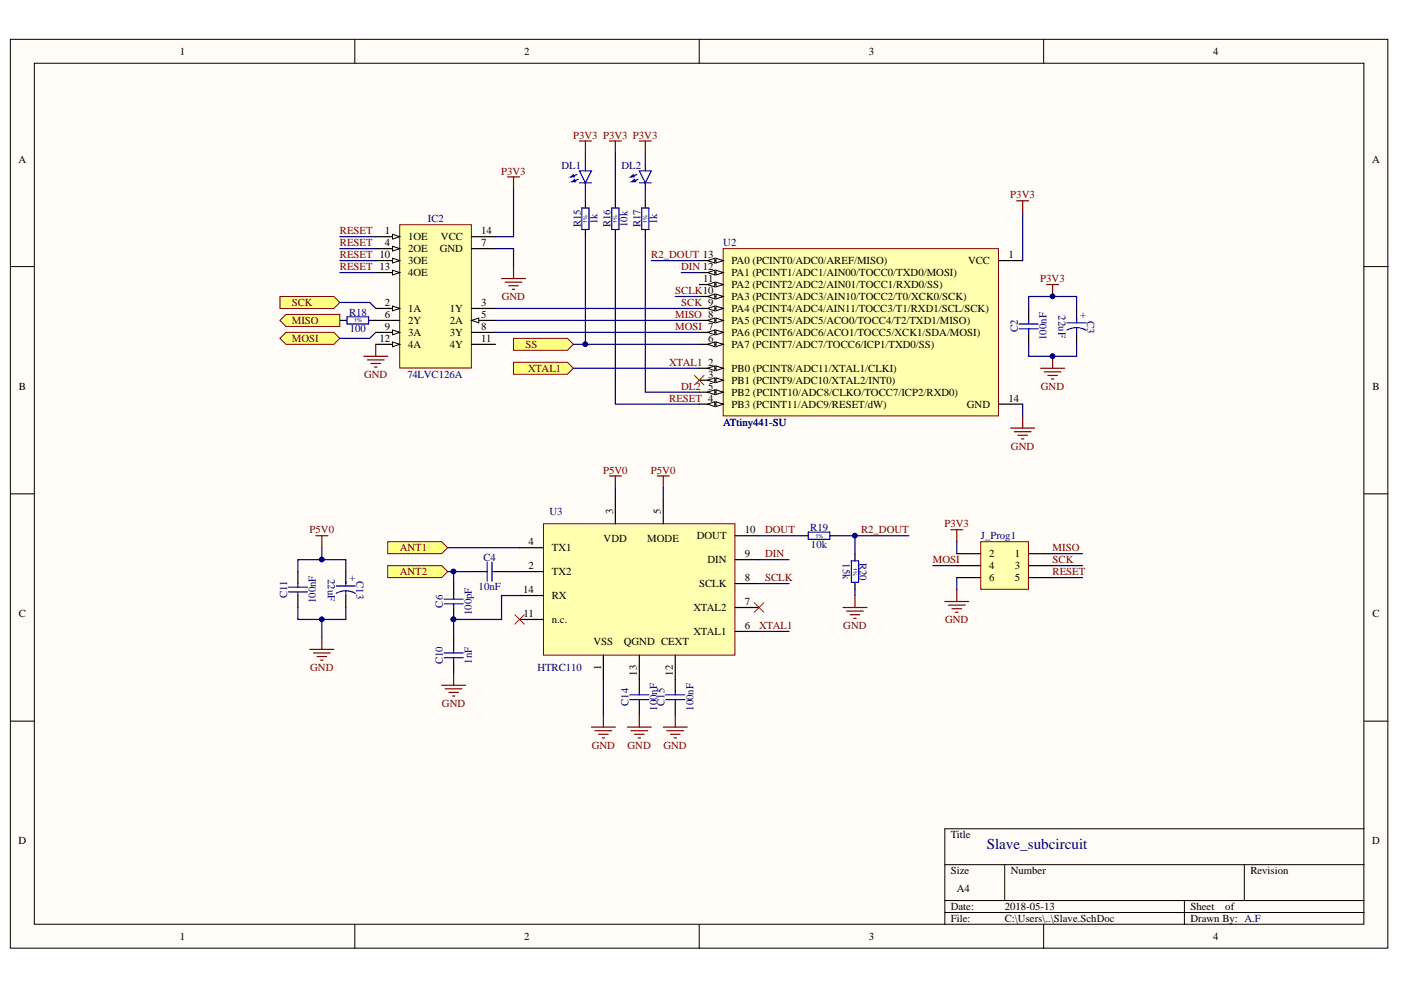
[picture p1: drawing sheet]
<svg xmlns="http://www.w3.org/2000/svg" width="297mm" height="210mm" viewBox="0 0 297 210" stroke-linecap="round" stroke-linejoin="round" font-family="sans-serif">
<defs><g id="words">
<text font-size="3.2" fill="#000080" x="209.2" y="180.1">Slave_subcircuit</text>
<g font-size="2.3">
<text x="38.1" y="11.6">1</text>
<text x="111.2" y="11.6">2</text>
<text x="184.2" y="11.6">3</text>
<text x="257.2" y="11.6">4</text>
<text x="3.9" y="34.5">A</text>
<text x="290.9" y="34.5">A</text>
<text x="81.6" y="49.7">1</text>
<text x="81.6" y="52.2">4</text>
<text x="86.5" y="51">1OE</text>
<text x="86.5" y="53.5">2OE</text>
<text x="93.2" y="53.5">GND</text>
<text x="93.5" y="51">VCC</text>
<text x="102" y="52.2">7</text>
<text x="102" y="49.7">14</text>
<text x="86.5" y="56">3OE</text>
<text x="86.5" y="58.6">4OE</text>
<text x="149.1" y="59.8">11</text>
<text x="155.1" y="58.6">PA1 (PCINT1/ADC1/AIN00/TOCC0/TXD0/MOSI)</text>
<text x="155.1" y="56">PA0 (PCINT0/ADC0/AREF/MISO)</text>
<text x="205.2" y="56">VCC</text>
<text x="213.8" y="54.8">1</text>
<text x="81.6" y="64.9">2</text>
<text x="102" y="64.9">3</text>
<text x="155.1" y="63.6">PA3 (PCINT3/ADC3/AIN10/TOCC2/T0/XCK0/SCK)</text>
<text x="155.1" y="61.1">PA2 (PCINT2/ADC2/AIN01/TOCC1/RXD0/SS)</text>
<text x="81.6" y="70">9</text>
<text x="81.6" y="67.4">6</text>
<text x="86.5" y="66.2">1A</text>
<text x="86.5" y="71.2">3A</text>
<text x="86.5" y="68.7">2Y</text>
<text x="95.4" y="66.2">1Y</text>
<text x="95.4" y="71.2">3Y</text>
<text x="95.4" y="68.7">2A</text>
<text x="102" y="70">8</text>
<text x="102" y="67.4">5</text>
<text x="155.1" y="71.2">PA6 (PCINT6/ADC6/ACO1/TOCC5/XCK1/SDA/MOSI)</text>
<text x="155.1" y="68.7">PA5 (PCINT5/ADC5/ACO0/TOCC4/T2/TXD1/MISO)</text>
<text x="155.1" y="66.2">PA4 (PCINT4/ADC4/AIN11/TOCC3/T1/RXD1/SCL/SCK)</text>
<text x="80.4" y="72.5">12</text>
<text x="86.5" y="73.8">4A</text>
<text x="95.4" y="73.8">4Y</text>
<text x="102" y="72.5">11</text>
<text x="150.1" y="77.6">2</text>
<text x="150.1" y="72.5">6</text>
<text x="155.1" y="73.8">PA7 (PCINT7/ADC7/TOCC6/ICP1/TXD0/SS)</text>
<text x="4" y="82.7">B</text>
<text x="150.1" y="80.1">3</text>
<text x="150.1" y="82.7">5</text>
<text x="155.1" y="78.9">PB0 (PCINT8/ADC11/XTAL1/CLKI)</text>
<text x="155.1" y="81.4">PB1 (PCINT9/ADC10/XTAL2/INT0)</text>
<text x="155.1" y="83.9">PB2 (PCINT10/ADC8/CLKO/TOCC7/ICP2/RXD0)</text>
<text x="291" y="82.7">B</text>
<text x="155.1" y="86.5">PB3 (PCINT11/ADC9/RESET/dW)</text>
<text x="205" y="86.5">GND</text>
<text x="213.8" y="85.2">14</text>
<text x="130" y="109" transform="rotate(-90 130 109)">3</text>
<text x="140.1" y="109" transform="rotate(-90 140.1 109)">5</text>
<text x="157.9" y="113.1">10</text>
<text x="112" y="115.6">4</text>
<text x="117" y="116.9">TX1</text>
<text x="128" y="114.9">VDD</text>
<text x="137.2" y="114.9">MODE</text>
<text x="147.7" y="114.4">DOUT</text>
<text x="150" y="119.4">DIN</text>
<text x="157.9" y="118.2">9</text>
<text x="209.7" y="118.2">2</text>
<text x="215.2" y="118.2">1</text>
<text x="110.9" y="125.8">14</text>
<text x="112" y="120.7">2</text>
<text x="117" y="122">TX2</text>
<text x="148.2" y="124.5">SCLK</text>
<text x="157.9" y="123.2">8</text>
<text x="209.7" y="120.7">4</text>
<text x="209.7" y="123.2">6</text>
<text x="215.2" y="120.7">3</text>
<text x="215.2" y="123.2">5</text>
<text x="4" y="130.9">C</text>
<text x="111" y="130.9">11</text>
<text x="117" y="127">RX</text>
<text x="147" y="129.6">XTAL2</text>
<text x="157.9" y="128.3">7</text>
<text x="291" y="130.9">C</text>
<text x="117" y="132.1">n.c.</text>
<text x="125.8" y="136.7">VSS</text>
<text x="132.3" y="136.7">QGND CEXT</text>
<text x="147" y="134.7">XTAL1</text>
<text x="157.9" y="133.4">6</text>
<text x="127.4" y="142.1" transform="rotate(-90 127.4 142.1)">1</text>
<text x="135" y="143.3" transform="rotate(-90 135 143.3)">13</text>
<text x="142.7" y="143.3" transform="rotate(-90 142.7 143.3)">12</text>
<text x="3.9" y="179">D</text>
<text x="201.6" y="177.7">Title</text>
<text x="290.9" y="179">D</text>
<text x="201.6" y="185.4">Size</text>
<text x="214.3" y="185.4">Number</text>
<text x="265.1" y="185.4">Revision</text>
<text x="202.8" y="189.2">A4</text>
<text x="201.6" y="193">Date:</text>
<text x="201.6" y="195.5">File:</text>
<text x="213" y="193">2018-05-13</text>
<text x="213" y="195.5">C:\Users\..\Slave.SchDoc</text>
<text x="252.4" y="193">Sheet</text>
<text x="252.4" y="195.5">Drawn By: A.F</text>
<text x="259.8" y="193">of</text>
<text x="38.1" y="199.3">1</text>
<text x="111.2" y="199.3">2</text>
<text x="184.2" y="199.3">3</text>
<text x="257.2" y="199.3">4</text>
</g>
<g font-size="2.3" fill="#800000">
<text x="121.5" y="29.4">P3V3 P3V3 P3V3</text>
<text x="106.3" y="37">P3V3</text>
<text x="214.2" y="42.1">P3V3</text>
<text x="72.1" y="49.7">RESET</text>
<text x="72.1" y="52.2">RESET</text>
<text x="72.1" y="54.8">RESET 10</text>
<text x="72.1" y="57.3">RESET 13</text>
<text x="138.1" y="54.8">R2_DOUT 13</text>
<text x="144.4" y="57.3">DIN 12</text>
<text x="220.5" y="59.8">P3V3</text>
<text x="61.9" y="64.9">SCK</text>
<text x="106.4" y="63.6">GND</text>
<text x="143.2" y="62.4">SCLK10</text>
<text x="144.4" y="64.9">SCK 9</text>
<text x="61.9" y="68.7">MISO</text>
<text x="143.2" y="67.4">MISO 8</text>
<text x="143.2" y="70">MOSI 7</text>
<text x="61.9" y="72.5">MOSI</text>
<text x="111.4" y="73.8">SS</text>
<text x="141.9" y="77.6">XTAL1</text>
<text x="77.2" y="80.1">GND</text>
<text x="112" y="78.9">XTAL1</text>
<text x="144.4" y="82.7">DL2</text>
<text x="220.7" y="82.7">GND</text>
<text x="141.9" y="85.2">RESET 4</text>
<text x="214.3" y="95.3">GND</text>
<text x="127.9" y="100.4">P5V0</text>
<text x="138" y="100.4">P5V0</text>
<text x="65.6" y="113.1">P5V0</text>
<text x="162.2" y="113.1">DOUT</text>
<text x="182.6" y="113.1">R2_DOUT</text>
<text x="200.3" y="111.8">P3V3</text>
<text x="84.7" y="116.9">ANT1</text>
<text x="162.2" y="118.2">DIN</text>
<text x="197.8" y="119.4">MOSI</text>
<text x="223.2" y="119.4">SCK</text>
<text x="223.2" y="116.9">MISO</text>
<text x="84.7" y="122">ANT2</text>
<text x="162.2" y="123.2">SCLK</text>
<text x="223.2" y="122">RESET</text>
<text x="161" y="133.4">XTAL1</text>
<text x="178.8" y="133.4">GND</text>
<text x="200.4" y="132.1">GND</text>
<text x="65.8" y="142.3">GND</text>
<text x="93.7" y="149.9">GND</text>
<text x="125.4" y="158.8">GND</text>
<text x="133.1" y="158.8">GND</text>
<text x="140.7" y="158.8">GND</text>
</g>
<g font-size="2.3" fill="#000080">
<text x="119" y="35.7">DL1</text>
<text x="131.7" y="35.7">DL2</text>
<text x="90.7" y="47.1">IC2</text>
<text x="126.7" y="47.5" transform="rotate(-90 126.7 47.5)">1k</text>
<text x="139.4" y="47.5" transform="rotate(-90 139.4 47.5)">1k</text>
<text x="123.1" y="48.2" transform="rotate(-90 123.1 48.2)">R15</text>
<text x="129.5" y="48.2" transform="rotate(-90 129.5 48.2)">R16</text>
<text x="133" y="48.1" transform="rotate(-90 133 48.1)">10k</text>
<text x="135.8" y="48.2" transform="rotate(-90 135.8 48.2)">R17</text>
<text x="153.3" y="52.2">U2</text>
<text x="74" y="66.9">R18</text>
<text x="74.2" y="70.5">100</text>
<text x="215.8" y="70.5" transform="rotate(-90 215.8 70.5)">C2</text>
<text x="224.4" y="66.9" transform="rotate(90 224.4 66.9)">22uF</text>
<text x="229" y="67.4">+</text>
<text x="230.5" y="68" transform="rotate(90 230.5 68)">C3</text>
<text x="221.9" y="72.1" transform="rotate(-90 221.9 72.1)">100nF</text>
<text x="86.4" y="80.1">74LVC126A</text>
<text x="153.3" y="90.3">ATtiny441-SU</text>
<text x="116.5" y="109.3">U3</text>
<text x="171.8" y="112.6">R19</text>
<text x="102.5" y="118.9">C4</text>
<text x="171.9" y="116.1">10k</text>
<text x="178.7" y="119.5" transform="rotate(90 178.7 119.5)">15k</text>
<text x="182.3" y="119.3" transform="rotate(90 182.3 119.3)">R20</text>
<text x="208" y="114.4">J_Prog1</text>
<text x="69.5" y="122.7" transform="rotate(90 69.5 122.7)">22uF</text>
<text x="74.1" y="123.2">+</text>
<text x="75.6" y="123.2" transform="rotate(90 75.6 123.2)">C13</text>
<text x="101.5" y="125">10nF</text>
<text x="60.9" y="126.8" transform="rotate(-90 60.9 126.8)">C11</text>
<text x="67" y="127.9" transform="rotate(-90 67 127.9)">100nF</text>
<text x="93.9" y="128.8" transform="rotate(-90 93.9 128.8)">C6</text>
<text x="100" y="130.4" transform="rotate(-90 100 130.4)">100pF</text>
<text x="93.9" y="140.8" transform="rotate(-90 93.9 140.8)">C10</text>
<text x="100" y="140.7" transform="rotate(-90 100 140.7)">1nF</text>
<text x="114" y="142.3">HTRC110</text>
<text x="133.3" y="149.7" transform="rotate(-90 133.3 149.7)">C14</text>
<text x="140.9" y="149.6" transform="rotate(-90 140.9 149.6)">C15</text>
<text x="139.4" y="150.7" transform="rotate(-90 139.4 150.7)">100nF</text>
<text x="147" y="150.7" transform="rotate(-90 147 150.7)">100nF</text>
</g>
<g font-size="1.1" fill="#000080">
<text x="124.5" y="47.2" transform="rotate(-90 124.5 47.2)">1%</text>
<text x="130.9" y="47.2" transform="rotate(-90 130.9 47.2)">1%</text>
<text x="137.2" y="47.2" transform="rotate(-90 137.2 47.2)">1%</text>
<text x="75.1" y="68.3">1%</text>
<text x="172.9" y="114">1%</text>
<text x="180.9" y="120.4" transform="rotate(90 180.9 120.4)">1%</text>
</g>
</g></defs>
<g fill="#fffcf8" stroke="#000" stroke-width=".21">
<path d="M2.2 8.3h292v192.7h-292z"/>
<path d="M7.3 13.4h281.9v182.6h-281.9z"/>
</g>
<g fill="none" stroke="#000" stroke-width=".21">
<path d="M75.2 8.3v5.1M148.2 8.3v5.1M221.3 8.3v5.1M2.2 56.5h5.1M289.2 56.5h5.1M2.2 104.7h5.1M289.2 104.7h5.1M2.2 152.9h5.1M289.2 152.9h5.1M289.2 175.7h-88.9v20.3M75.2 196v5.1M148.2 196v5.1"/>
<path d="M200.3 183.3h88.9M200.3 190.9h88.9M200.3 193.5h88.9M213 183.3v7.6M221.3 196v5.1M251.1 190.9v5.1M263.8 183.3v7.6"/>
</g>
<path d="M153.3 52.7h58.4v35.5h-58.4z" fill="#ffffb0" stroke="#800000" stroke-width=".21"/>
<path d="M211.7 55.3h5.1M148.2 78.1h5.1" fill="none" stroke="#000" stroke-width=".25"/>
<path d="M151.8 77.6l1.5 .5-1.5 .5z" fill="#fffcf8"/>
<path d="M151.8 77.6l1.5 .5-1.5 .5z" fill="none" stroke="#000" stroke-width=".21"/>
<path d="M150 78.1l1.6-.5v1z" fill="#fffcf8"/>
<path d="M150 78.1l1.6-.5v1z" fill="none" stroke="#000" stroke-width=".21"/>
<path d="M148.2 80.6h5.1" fill="none" stroke="#000" stroke-width=".25"/>
<path d="M151.8 80.1l1.5 .5-1.5 .5z" fill="#fffcf8"/>
<path d="M151.8 80.1l1.5 .5-1.5 .5z" fill="none" stroke="#000" stroke-width=".21"/>
<path d="M150 80.6l1.6-.5v1z" fill="#fffcf8"/>
<path d="M150 80.6l1.6-.5v1z" fill="none" stroke="#000" stroke-width=".21"/>
<path d="M148.2 85.7h5.1" fill="none" stroke="#000" stroke-width=".25"/>
<path d="M151.8 85.2l1.5 .5-1.5 .5z" fill="#fffcf8"/>
<path d="M151.8 85.2l1.5 .5-1.5 .5z" fill="none" stroke="#000" stroke-width=".21"/>
<path d="M150 85.7l1.6-.5v1z" fill="#fffcf8"/>
<path d="M150 85.7l1.6-.5v1z" fill="none" stroke="#000" stroke-width=".21"/>
<path d="M148.2 83.2h5.1" fill="none" stroke="#000" stroke-width=".25"/>
<path d="M151.8 82.6l1.5 .6-1.5 .5z" fill="#fffcf8"/>
<path d="M151.8 82.6l1.5 .6-1.5 .5z" fill="none" stroke="#000" stroke-width=".21"/>
<path d="M150 83.2l1.6-.6v1.1z" fill="#fffcf8"/>
<path d="M150 83.2l1.6-.6v1.1z" fill="none" stroke="#000" stroke-width=".21"/>
<path d="M148.2 73h5.1" fill="none" stroke="#000" stroke-width=".25"/>
<path d="M151.8 72.5l1.5 .5-1.5 .5z" fill="#fffcf8"/>
<path d="M151.8 72.5l1.5 .5-1.5 .5z" fill="none" stroke="#000" stroke-width=".21"/>
<path d="M150 73l1.6-.5v1z" fill="#fffcf8"/>
<path d="M150 73l1.6-.5v1z" fill="none" stroke="#000" stroke-width=".21"/>
<path d="M148.2 70.5h5.1" fill="none" stroke="#000" stroke-width=".25"/>
<path d="M151.8 70l1.5 .5-1.5 .5z" fill="#fffcf8"/>
<path d="M151.8 70l1.5 .5-1.5 .5z" fill="none" stroke="#000" stroke-width=".21"/>
<path d="M150 70.5l1.6-.5v1z" fill="#fffcf8"/>
<path d="M150 70.5l1.6-.5v1z" fill="none" stroke="#000" stroke-width=".21"/>
<path d="M148.2 67.9h5.1" fill="none" stroke="#000" stroke-width=".25"/>
<path d="M151.8 67.4l1.5 .5-1.5 .5z" fill="#fffcf8"/>
<path d="M151.8 67.4l1.5 .5-1.5 .5z" fill="none" stroke="#000" stroke-width=".21"/>
<path d="M150 67.9l1.6-.5v1z" fill="#fffcf8"/>
<path d="M150 67.9l1.6-.5v1z" fill="none" stroke="#000" stroke-width=".21"/>
<path d="M148.2 65.4h5.1" fill="none" stroke="#000" stroke-width=".25"/>
<path d="M151.8 64.9l1.5 .5-1.5 .5z" fill="#fffcf8"/>
<path d="M151.8 64.9l1.5 .5-1.5 .5z" fill="none" stroke="#000" stroke-width=".21"/>
<path d="M150 65.4l1.6-.5v1z" fill="#fffcf8"/>
<path d="M150 65.4l1.6-.5v1z" fill="none" stroke="#000" stroke-width=".21"/>
<path d="M148.2 62.9h5.1" fill="none" stroke="#000" stroke-width=".25"/>
<path d="M151.8 62.4l1.5 .5-1.5 .5z" fill="#fffcf8"/>
<path d="M151.8 62.4l1.5 .5-1.5 .5z" fill="none" stroke="#000" stroke-width=".21"/>
<path d="M150 62.9l1.6-.5v1z" fill="#fffcf8"/>
<path d="M150 62.9l1.6-.5v1z" fill="none" stroke="#000" stroke-width=".21"/>
<path d="M148.2 60.3h5.1" fill="none" stroke="#000" stroke-width=".25"/>
<path d="M151.8 59.8l1.5 .5-1.5 .5z" fill="#fffcf8"/>
<path d="M151.8 59.8l1.5 .5-1.5 .5z" fill="none" stroke="#000" stroke-width=".21"/>
<path d="M150 60.3l1.6-.5v1z" fill="#fffcf8"/>
<path d="M150 60.3l1.6-.5v1z" fill="none" stroke="#000" stroke-width=".21"/>
<path d="M148.2 57.8h5.1" fill="none" stroke="#000" stroke-width=".25"/>
<path d="M151.8 57.3l1.5 .5-1.5 .5z" fill="#fffcf8"/>
<path d="M151.8 57.3l1.5 .5-1.5 .5z" fill="none" stroke="#000" stroke-width=".21"/>
<path d="M150 57.8l1.6-.5v1z" fill="#fffcf8"/>
<path d="M150 57.8l1.6-.5v1z" fill="none" stroke="#000" stroke-width=".21"/>
<path d="M148.2 55.3h5.1" fill="none" stroke="#000" stroke-width=".25"/>
<path d="M151.8 54.7l1.5 .6-1.5 .5z" fill="#fffcf8"/>
<path d="M151.8 54.7l1.5 .6-1.5 .5z" fill="none" stroke="#000" stroke-width=".21"/>
<path d="M150 55.3l1.6-.6v1.1z" fill="#fffcf8"/>
<path d="M150 55.3l1.6-.6v1.1z" fill="none" stroke="#000" stroke-width=".21"/>
<path d="M228.3 65.4v2.5M228.3 70.5v2.5M211.7 85.7h5.1" fill="none" stroke="#000" stroke-width=".25"/>
<g fill="none" stroke="#800000" stroke-width=".25">
<path d="M129.2 29.9h2.5M130.5 29.9v2.5M215.6 42.6h2.5M216.8 42.6v2.5M220.6 78.1h5.1M221.4 78.8h3.6M221.9 60.3h2.5M222.2 79.6h2M223.2 60.3v2.6M223.2 75.5v2.6M214.3 90.8h5.1M215.1 91.5h3.5"/>
<path d="M215.8 92.3h2M216.6 93h.5M216.8 88.2v2.6M222.9 80.4h.5"/>
</g>
<g fill="#000080" stroke="#000080" stroke-width=".21">
<circle cx="223.2" cy="62.8" r=".48"/>
<circle cx="223.2" cy="75.5" r=".48"/>
</g>
<path d="M226.2 68.4h4.1M228.3 69.5l1.2 .2 .8 .3M228.3 69.5l-1.3 .2-.8 .3M228.3 67.4v1M228.3 69.5v1" fill="none" stroke="#00f" stroke-width=".25"/>
<g fill="#ffff80" stroke="#800000" stroke-width=".21">
<path d="M108.9 71.7h11.4l1.3 1.3-1.3 1.3h-11.4z" fill-rule="evenodd"/>
<path d="M59.3 71.7l1.3-1.2h10.2l1.2 1.2-1.2 1.3h-10.2z" fill-rule="evenodd"/>
<path d="M59.3 62.9h11.5l1.2 1.2-1.2 1.3h-11.5z" fill-rule="evenodd"/>
</g>
<path d="M124.1 42.6v1.5M124.1 48.7v1.5" fill="none" stroke="#000" stroke-width=".25"/>
<g fill="none" stroke="#00f" stroke-width=".25">
<path d="M121.6 37l-.5 .5M121.8 38l-.5 .5M122.3 37l-1.2 .5h.7M122.6 38l-1.3 .5h.8M122.8 36.2h2.6l-1.3 2.6zM122.8 38.8h2.6M124.1 35v1.2M124.1 38.8v1.2M134.3 37l-.5 .5M134.5 38l-.5 .5M135 37l-1.2 .5h.7M135.3 38l-1.3 .5h.8"/>
<path d="M135.5 36.2h2.6l-1.3 2.6zM135.5 38.8h2.6M136.8 35v1.2M136.8 38.8v1.2M123.4 44.1h1.5v4.6h-1.5z"/>
</g>
<path d="M124.1 32.4v2.6M136.8 32.4v2.6M124.1 40v2.6M136.8 40v2.6" fill="none" stroke="#11037f" stroke-width=".25"/>
<path d="M122.8 29.9h2.6M124.1 29.9v2.5" fill="none" stroke="#800000" stroke-width=".25"/>
<path d="M207.9 114.9h10.1v10h-10.1z" fill="#ffffb0" stroke="#800000" stroke-width=".21"/>
<path d="M130.5 42.6v1.5M130.5 48.7v1.5M72 67.9h1.6M78.1 67.9h1.6M218.1 65.4v2.5M218.1 70.5v2.5M202.9 117.4h5M202.9 119.9h5M218.1 117.4h5.1M218.1 119.9h5.1M202.9 122.5h5M218.1 122.5h5.1" fill="none" stroke="#000" stroke-width=".25"/>
<g fill="none" stroke="#800000" stroke-width=".25">
<path d="M107.6 37.5h2.5M108.9 37.5v2.5M106.3 59.1h5.1M107.1 59.8h3.6M108.9 56.5v2.6M77.1 75.5h5.1M77.9 76.3h3.5M78.7 77.1h2M79.4 77.8h.5M79.7 73v2.5M107.9 60.6h2M108.6 61.3h.5"/>
<path d="M201.6 112.3h2.5M202.9 112.3v2.6M200.3 127.5h5.1M201.1 128.3h3.5M201.8 129.1h2.1M202.6 129.8h.5M202.9 125v2.5"/>
</g>
<path d="M129.7 44.1h1.5v4.6h-1.5zM73.6 67.2h4.5v1.5h-4.5zM216.1 68.7h4M216.1 69.7h4M218.1 67.9v.8M218.1 69.7v.8" fill="none" stroke="#00f" stroke-width=".25"/>
<g fill="#ffff80" stroke="#800000" stroke-width=".21">
<path d="M82.2 114.9h11.4l1.3 1.2-1.3 1.3h-11.4z" fill-rule="evenodd"/>
<path d="M82.2 119.9h11.4l1.3 1.3-1.3 1.3h-11.4z" fill-rule="evenodd"/>
<path d="M59.3 67.9l1.3-1.2h11.4v2.5h-11.4z" fill-rule="evenodd"/>
</g>
<path d="M63.2 121.2v2.5M63.2 126.3v2.5M135.5 144v2.6M135.5 149.1v2.5M143.2 144v2.6M143.2 149.1v2.5" fill="none" stroke="#000" stroke-width=".25"/>
<path d="M61.1 124.5h4.1M61.1 125.5h4.1M63.2 123.7v.8M63.2 125.5v.8M133.5 147.3h4.1M133.5 148.3h4.1M135.5 146.6v.7M135.5 148.3v.8M141.1 147.3h4.1M141.1 148.3h4.1M143.2 146.6v.7M143.2 148.3v.8" fill="none" stroke="#00f" stroke-width=".25"/>
<g fill="none" stroke="#800000" stroke-width=".25">
<path d="M67 113.6h2.5M68.2 113.6v2.5M65.7 137.7h5.1M66.5 138.4h3.5M67.2 139.2h2.1M68 140h.5M68.2 135.1v2.6M125.4 154.2h5.1M126.2 154.9h3.5M126.9 155.7h2M127.7 156.4h.5M127.9 151.6v2.6"/>
<path d="M133 154.2h5.1M133.8 154.9h3.5M134.5 155.7h2.1M135.3 156.4h.5M135.5 151.6v2.6M140.6 154.2h5.1M141.4 154.9h3.5M142.2 155.7h2M142.9 156.4h.5M143.2 151.6v2.6"/>
</g>
<path d="M115.2 111.1h40.6v27.8h-40.6z" fill="#ffffb0" stroke="#800000" stroke-width=".21"/>
<g fill="none" stroke="#000" stroke-width=".25">
<path d="M136.8 42.6v1.5M136.8 48.7v1.5M110.1 116.1h5.1M130.5 106v5.1M140.6 106v5.1M155.9 118.7h5M155.9 113.6h5M169.8 113.6h1.6M175.9 113.6h1.6M181.3 117.4v1.5M96.2 123.7v2.6M96.2 128.8v2.5"/>
<path d="M96.2 135.1v2.6M100 121.2h2.5M105.1 121.2h2.5M110.1 121.2h5.1M110.1 126.3h5.1M110.1 131.3h5.1M127.9 138.9v5.1M135.5 138.9v5.1M143.2 138.9v5.1M155.9 133.9h5M155.9 128.8h5M155.9 123.7h5"/>
<path d="M181.3 123.5v1.5M96.2 140.2v2.6"/>
</g>
<g fill="none" stroke="#800000" stroke-width=".25">
<path d="M135.5 29.9h2.6M136.8 29.9v2.5M129.2 100.9h2.5M130.5 100.9v2.5M139.4 100.9h2.5M140.6 100.9v2.5M178.7 128.8h5.1M179.5 129.6h3.5M180.3 130.3h2M181 131.1h.5M181.3 126.3v2.5M93.6 145.3h5.1"/>
<path d="M94.4 146.1h3.6M95.2 146.8h2M95.9 147.6h.5M96.2 142.8v2.5"/>
</g>
<g fill="none" stroke="#00f" stroke-width=".25">
<path d="M136.1 44.1h1.5v4.6h-1.5zM103.3 119.2v4M104.3 119.2v4M171.4 112.8h4.5v1.5h-4.5zM180.5 118.9h1.5v4.6h-1.5zM94.1 138.4h4.1M94.1 139.5h4.1M94.1 127h4.1M94.1 128h4.1M96.2 126.3v.7M96.2 128v.8M96.2 137.7v.7"/>
<path d="M96.2 139.5v.7M102.5 121.2h.8M104.3 121.2h.8"/>
</g>
<circle cx="96.1" cy="131.3" r=".49" fill="#000080" stroke="#000080" stroke-width=".21"/>
<path d="M109.1 130.3l2.1 2.1M111.2 130.3l-2.1 2.1" fill="none" stroke="#f00" stroke-width=".21"/>
<path d="M108.9 76.8h11.4l1.3 1.3-1.3 1.2h-11.4z" fill-rule="evenodd" fill="#ffff80" stroke="#800000" stroke-width=".21"/>
<path d="M147.2 79.6l2.1 2M149.3 79.6l-2.1 2M159.9 127.8l2.1 2M162 127.8l-2.1 2" fill="none" stroke="#f00" stroke-width=".21"/>
<path d="M73.3 121.2v2.5M73.3 126.3v2.5" fill="none" stroke="#000" stroke-width=".25"/>
<path d="M71.3 124.2h4.1M73.3 125.3h.9l1.1 .5M73.3 125.3h-.8l-1.2 .5M73.3 123.2v1M73.3 125.3v1" fill="none" stroke="#00f" stroke-width=".25"/>
<path d="M84.7 47.6h15.2v30.4h-15.2z" fill="#ffffb0" stroke="#800000" stroke-width=".21"/>
<path d="M100 52.7h5.1M79.7 65.4h5" fill="none" stroke="#000" stroke-width=".25"/>
<path d="M83.2 64.9l1.5 .5-1.5 .5z" fill="#fffcf8"/>
<path d="M83.2 64.9l1.5 .5-1.5 .5z" fill="none" stroke="#000" stroke-width=".21"/>
<path d="M79.7 50.2h5" fill="none" stroke="#000" stroke-width=".25"/>
<path d="M83.2 49.7l1.5 .5-1.5 .5z" fill="#fffcf8"/>
<path d="M83.2 49.7l1.5 .5-1.5 .5z" fill="none" stroke="#000" stroke-width=".21"/>
<path d="M100 50.2h5.1M79.7 70.5h5M100 65.4h5.1" fill="none" stroke="#000" stroke-width=".25"/>
<path d="M83.2 70l1.5 .5-1.5 .5z" fill="#fffcf8"/>
<path d="M83.2 70l1.5 .5-1.5 .5z" fill="none" stroke="#000" stroke-width=".21"/>
<path d="M79.7 55.3h5" fill="none" stroke="#000" stroke-width=".25"/>
<path d="M83.2 54.7l1.5 .6-1.5 .5z" fill="#fffcf8"/>
<path d="M83.2 54.7l1.5 .6-1.5 .5z" fill="none" stroke="#000" stroke-width=".21"/>
<path d="M79.7 73h5M100 70.5h5.1" fill="none" stroke="#000" stroke-width=".25"/>
<path d="M83.2 72.5l1.5 .5-1.5 .5z" fill="#fffcf8"/>
<path d="M83.2 72.5l1.5 .5-1.5 .5z" fill="none" stroke="#000" stroke-width=".21"/>
<path d="M79.7 57.8h5" fill="none" stroke="#000" stroke-width=".25"/>
<path d="M83.2 57.3l1.5 .5-1.5 .5z" fill="#fffcf8"/>
<path d="M83.2 57.3l1.5 .5-1.5 .5z" fill="none" stroke="#000" stroke-width=".21"/>
<path d="M79.7 52.7h5M100 73h5.1" fill="none" stroke="#000" stroke-width=".25"/>
<path d="M83.2 52.2l1.5 .5-1.5 .5z" fill="#fffcf8"/>
<path d="M83.2 52.2l1.5 .5-1.5 .5z" fill="none" stroke="#000" stroke-width=".21"/>
<path d="M100 67.9h5.1" fill="none" stroke="#000" stroke-width=".25"/>
<path d="M100 67.9l1.5-.5v1z" fill="#fffcf8"/>
<path d="M100 67.9l1.5-.5v1z" fill="none" stroke="#000" stroke-width=".21"/>
<path d="M79.7 67.9h5" fill="none" stroke="#000" stroke-width=".25"/>
<g fill="none" stroke="#000080" stroke-width=".25">
<path d="M130.5 32.4v10.2M72 50.2h7.7M72 52.7h7.7M72 55.3h7.7M72 57.8h7.7M105.1 52.7h3.8v3.8M108.9 40v10.2h-3.8M124.1 50.2v22.8M130.5 50.2v35.5h17.7M136.8 50.2v33h11.4M138.1 55.3h10.1M144.4 57.8h3.8"/>
<path d="M216.8 45.1v10.2M72 64.1h6.4l1.3 1.3M79.7 70.5l-1.3 1.2h-6.4M105.1 67.9h43.1M105.1 70.5h43.1M105.1 65.4h43.1M121.6 73h26.6M121.6 78.1h26.6M143.2 62.9h5M218.1 73v2.5h10.2v-2.5M218.1 65.4v-2.5h10.2v2.5M216.8 85.7v2.5"/>
<path d="M68.2 116.1v2.6M94.9 116.1h15.2M130.5 103.4v2.6M140.6 103.4v2.6M160.9 118.7h6.4M160.9 113.6h8.9M177.5 113.6h3.8M192.7 113.6h-11.4v3.8M197.8 119.9h5.1M202.9 114.9v2.5M223.2 119.9h6.3M223.2 117.4h6.3"/>
<path d="M63.2 128.8v2.5h10.1v-2.5M63.2 121.2v-2.5h10.1v2.5M68.2 131.3v3.8M94.9 121.2h5.1M96.2 121.2v2.5M107.6 121.2h2.5M110.1 126.3h-3.8v5h-10.1v3.8M160.9 123.7h6.4M160.9 133.9h6.4M181.3 125v1.3M202.9 122.5v2.5M223.2 122.5h6.3"/>
<path d="M127.9 144v7.6"/>
</g>
<g fill="#000080" stroke="#000080" stroke-width=".21">
<circle cx="223.2" cy="75.5" r=".48"/>
<circle cx="223.2" cy="62.8" r=".48"/>
<circle cx="68.2" cy="131.3" r=".48"/>
<circle cx="68.2" cy="118.6" r=".48"/>
<circle cx="96.1" cy="121.2" r=".49"/>
<circle cx="96.1" cy="131.3" r=".49"/>
<circle cx="181.2" cy="113.6" r=".48"/>
<circle cx="124.1" cy="73" r=".48"/>
</g>
<use href="#words"/>
</svg>
